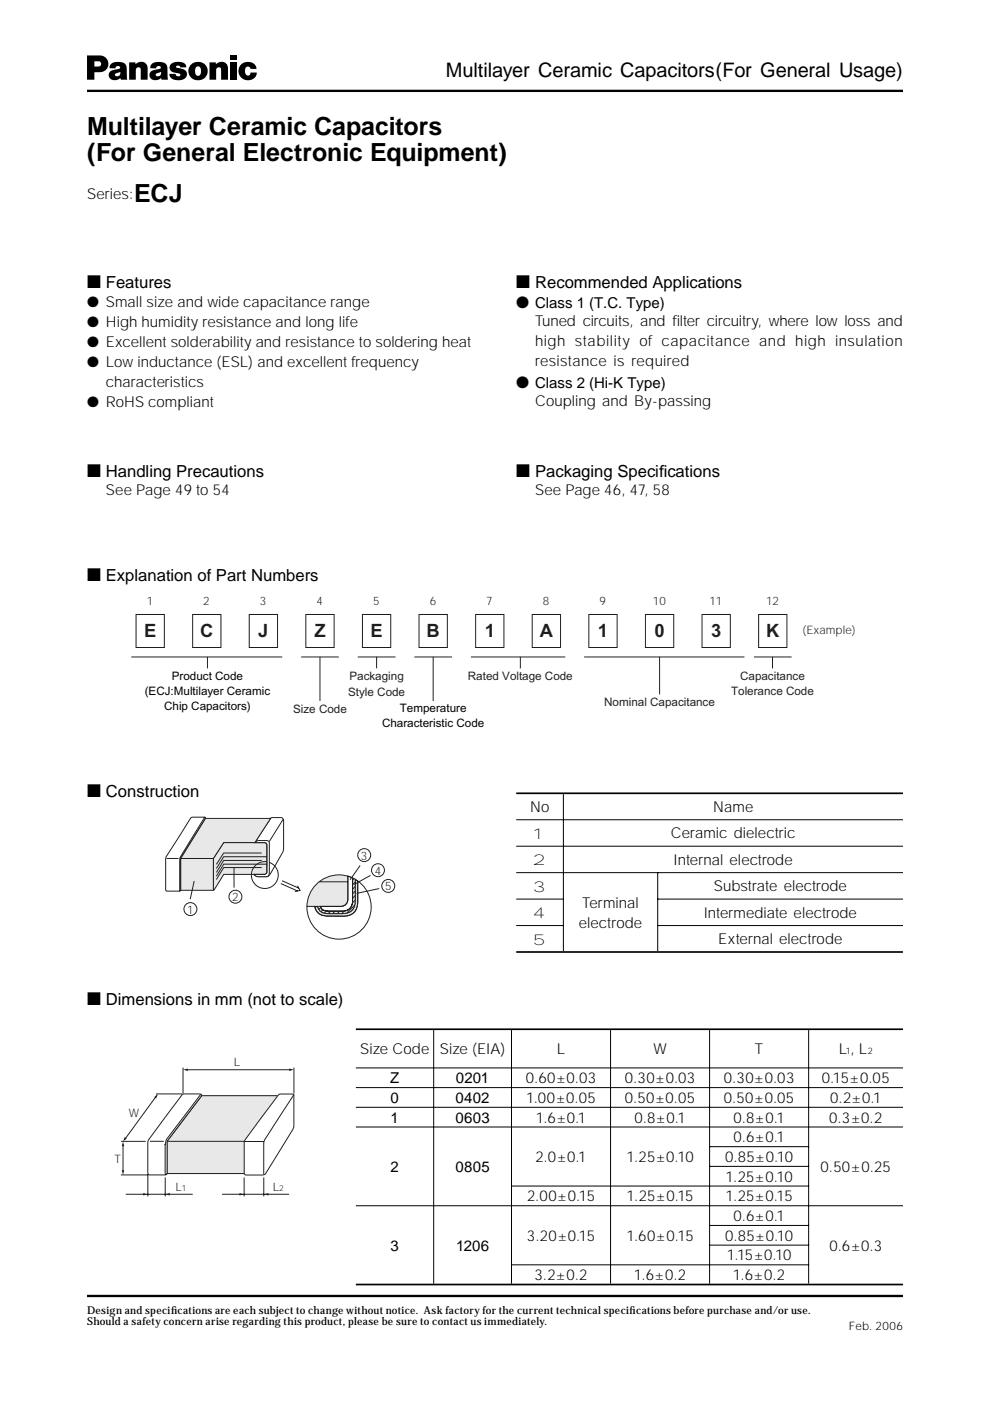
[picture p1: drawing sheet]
<svg xmlns="http://www.w3.org/2000/svg" width="210mm" height="297mm" viewBox="0 0 210 297" stroke-linecap="round" stroke-linejoin="round" font-family="sans-serif">
<defs><g id="words">
<g font-size="5.3">
<text x="18.5" y="28.6">Multilayer Ceramic Capacitors</text>
<text x="18.5" y="34.2">(For General Electronic Equipment)</text>
<text x="28.5" y="42.9">ECJ</text>
</g>
<text font-size="4.2" x="94.5" y="16.4">Multilayer Ceramic Capacitors(For General Usage)</text>
<g font-size="3.9">
<text x="18.5" y="61.1">■ Features</text>
<text x="109.5" y="61.1">■ Recommended Applications</text>
<text x="18.5" y="101.1">■ Handling Precautions</text>
<text x="109.5" y="101.1">■ Packaging Specifcations</text>
<text x="18.5" y="123.1">■ Explanation of Part Numbers</text>
<text x="18.5" y="169">■ Construction</text>
<text x="18.5" y="213.1">■ Dimensions in mm (not to scale)</text>
</g>
<g font-size="3.9" fill="#231f20">
<text x="30.6" y="135.1">E</text>
<text x="42.4" y="135.1">C</text>
<text x="54.8" y="135.1">J</text>
<text x="66.7" y="135.1">Z</text>
<text x="78.6" y="135.1">E</text>
<text x="90.4" y="135.1">B</text>
<text x="102.8" y="135.1">1</text>
<text x="114.4" y="135.1">A</text>
<text x="126.8" y="135.1">1</text>
<text x="138.8" y="135.1">0</text>
<text x="150.8" y="135.1">3</text>
<text x="162.4" y="135.1">K</text>
</g>
<g font-size="3.5">
<text x="109.5" y="65.4">● Class 1 (T.C. Type)</text>
<text x="109.5" y="82.3">● Class 2 (Hi-K Type)</text>
<text x="139.7" y="101.1">i</text>
</g>
<g font-size="3.2">
<text x="18.5" y="42.1">Series:</text>
<text x="18.5" y="65">● Small size and wide capacitance range</text>
<text x="18.5" y="69.3">● High humidity resistance and long life</text>
<text x="113.5" y="69.2">Tuned circuits, and flter circuitry, where low loss and</text>
<text x="142.6" y="69.2">i</text>
<text x="18.5" y="73.5">● Excellent solderability and resistance to soldering heat</text>
<text x="18.5" y="77.7">● Low inductance (ESL) and excellent frequency</text>
<text x="113.5" y="73.4">high stability of capacitance and high insulation</text>
<text x="113.5" y="77.7">resistance is required</text>
<text x="22.5" y="82">characteristics</text>
<text x="18.5" y="86.2">● RoHS compliant</text>
<text x="113.5" y="86.1">Coupling and By-passing</text>
<text x="22.5" y="105">See Page 49 to 54</text>
<text x="113.5" y="105">See Page 46, 47, 58</text>
<text x="112.4" y="172.1">No</text>
<text x="151.2" y="172.1">Name</text>
<text x="112.9" y="177.8">1</text>
<text x="142.3" y="177.8">Ceramic dielectric</text>
<text x="112.9" y="183.5">2</text>
<text x="142.8" y="183.4">Internal electrode</text>
<text x="112.9" y="189.1">3</text>
<text x="151.3" y="189">Substrate electrode</text>
<text x="112.9" y="194.7">4</text>
<text x="122.7" y="196.7">electrode</text>
<text x="123.5" y="192.5">Terminal</text>
<text x="149.2" y="194.6">Intermediate electrode</text>
<text x="112.9" y="200.3">5</text>
<text x="152.3" y="200.2">External electrode</text>
<text x="76.4" y="223.5">Size Code</text>
<text x="93.3" y="223.5">Size (EIA)</text>
<text x="118.1" y="223.5">L</text>
<text x="138.5" y="223.5">W</text>
<text x="160.1" y="223.5">T</text>
<text x="177.9" y="223.5">L , L</text>
<text x="82.7" y="229.6">Z</text>
<text x="82.8" y="233.8">0</text>
<text x="96.6" y="233.8">0402</text>
<text x="96.7" y="229.6">0201</text>
<text x="111.5" y="229.6">0.60±0.03</text>
<text x="111.6" y="233.8">1.00±0.05</text>
<text x="132.5" y="229.6">0.30±0.03</text>
<text x="132.5" y="233.8">0.50±0.05</text>
<text x="153.5" y="229.6">0.30±0.03</text>
<text x="153.5" y="233.8">0.50±0.05</text>
<text x="174.3" y="229.6">0.15±0.05</text>
<text x="176" y="233.8">0.2±0.1</text>
<text x="82.8" y="238">1</text>
<text x="96.6" y="238">0603</text>
<text x="113.6" y="238">1.6±0.1</text>
<text x="134.5" y="238">0.8±0.1</text>
<text x="155.5" y="238">0.8±0.1</text>
<text x="175.8" y="238">0.3±0.2</text>
<text x="155.5" y="242.2">0.6±0.1</text>
<text x="82.8" y="248.4">2</text>
<text x="96.6" y="248.4">0805</text>
<text x="113.5" y="246.3">2.0±0.1</text>
<text x="132.8" y="246.3">1.25±0.10</text>
<text x="153.7" y="246.3">0.85±0.10</text>
<text x="153.8" y="250.5">1.25±0.10</text>
<text x="174" y="248.4">0.50±0.25</text>
<text x="111.7" y="254.7">2.00±0.15</text>
<text x="132.8" y="254.7">1.25±0.15</text>
<text x="153.8" y="254.7">1.25±0.15</text>
<text x="111.7" y="263">3.20±0.15</text>
<text x="132.8" y="263">1.60±0.15</text>
<text x="153.7" y="263">0.85±0.10</text>
<text x="155.5" y="258.9">0.6±0.1</text>
<text x="82.8" y="265.1">3</text>
<text x="96.7" y="265.1">1206</text>
<text x="154.1" y="267.2">1.15±0.10</text>
<text x="175.8" y="265.1">0.6±0.3</text>
<text x="113.3" y="271.4">3.2±0.2</text>
<text x="134.4" y="271.4">1.6±0.2</text>
<text x="155.4" y="271.4">1.6±0.2</text>
</g>
<g font-size="2.5" fill="#231f20">
<text x="31.1" y="128.3">1</text>
<text x="43.1" y="128.3">2</text>
<text x="55.1" y="128.3">3</text>
<text x="67.1" y="128.3">4</text>
<text x="79.1" y="128.3">5</text>
<text x="91.1" y="128.3">6</text>
<text x="103.1" y="128.3">7</text>
<text x="115.1" y="128.3">8</text>
<text x="127.1" y="128.3">9</text>
<text x="138.4" y="128.3">10</text>
<text x="150.4" y="128.3">11</text>
<text x="162.4" y="128.3">12</text>
<text x="170.2" y="134.4">(Example)</text>
<text x="73.8" y="147.7">Style Code</text>
<text x="74.1" y="144.1">Packaging</text>
<text x="99.2" y="144.2">Rated Voltage Code</text>
<text x="128.1" y="149.7">Nominal Capacitance</text>
<text x="155" y="147.3">Tolerance Code</text>
<text x="156.9" y="144.3">Capacitance</text>
<text x="62.2" y="151.1">Size Code</text>
<text x="76.5" y="182.2">3</text>
<text x="79.5" y="185.4">4</text>
<text x="49.2" y="191.1">2</text>
<text x="81.6" y="188.8">5</text>
<text x="39.7" y="193.7">1</text>
<text x="49.6" y="226.1">L</text>
<text x="27.3" y="236.9">W</text>
<text x="24.3" y="246.5">T</text>
<text x="37.2" y="252.6">L</text>
<text x="57.8" y="252.6">L</text>
</g>
<g font-size="2.5">
<text x="30.7" y="147.3">(ECJ:Multilayer Ceramic</text>
<text x="36.4" y="144.2">Product Code</text>
<text x="34.8" y="150.5">Chip Capacitors)</text>
<text x="81" y="154.2">Characteristic Code</text>
<text x="84.8" y="151">Temperature</text>
<text x="180" y="281.9">Feb. 2006</text>
</g>
<g font-size="2.3">
<text x="18.4" y="278.5">Design and specif</text>
<text x="18.4" y="281">Should a safety concern arise regarding this product, please be sure to contact us immediately.</text>
<text x="36.3" y="278.5">i cations are each subject to change without notice. Ask factory for the current technical specif</text>
<text x="133.5" y="278.5">i cations before purchase and/or use.</text>
</g>
<g font-size="1.9">
<text x="179.3" y="223.5">1</text>
<text x="184" y="223.5">2</text>
</g>
<g font-size="1.8" fill="#231f20">
<text x="38.6" y="252.6">1</text>
<text x="59.2" y="252.6">2</text>
</g>
</g></defs>
<path d="M18.5 19.3h173M18.5 274.8h173" fill="none" stroke="#000" stroke-width=".49"/>
<path d="M18.5 11.8h2.5a1.79 1.79 0 0 1 2 1.8 1.79 1.79 0 0 1-2 1.7h-1v-1.2h.6a.59 .59 0 0 0 .8-.4 .59 .59 0 0 0-.5-.7h-.9v3.9h-1.5zM23.5 13.6a2.6 2.6 0 0 1 3.2 .2l.3 3.1h-1.3l-.3-1 .1-.7-.2 .1a.82 .82 0 0 0-.9 .7 .64 .64 0 0 0 1-.1l.1 .6a1.3 1.3 0 0 1-1.7 .4 1.3 1.3 0 0 1-.6-1.6l.6-.4 1.2-.3a.36 .36 0 0 0 .5-.4 .36 .36 0 0 0-.6-.2l-.3 .1-.1 .4h-1.3l.1-.5zM27.4 13.2h1.3v.4a1.43 1.43 0 0 1 1.6-.5 1.43 1.43 0 0 1 1 1.4v2.4h-1.5v-2.1a.53 .53 0 0 0-.5-.6 .53 .53 0 0 0-.5 .7v2h-1.4zM32.1 13.6a2.6 2.6 0 0 1 3.2 .2l.4 3.1h-1.4l-.3-1 .1-.7-.1 .1a.82 .82 0 0 0-1 .7 .64 .64 0 0 0 1-.1l.1 .6a1.3 1.3 0 0 1-1.6 .4 1.3 1.3 0 0 1-.7-1.6l.6-.4 1.3-.3a.36 .36 0 0 0 .4-.4 .36 .36 0 0 0-.6-.2l-.3 .1-.1 .4h-1.2v-.5zM36.2 13.6a2.5 2.5 0 0 1 3.2 .1l.1 .6h-1.3a.4 .4 0 0 0-.4-.5 .4 .4 0 0 0-.4 .5l.9 .2a1.24 1.24 0 0 1 1.3 1.2 1.24 1.24 0 0 1-1.3 1.3 1.89 1.89 0 0 1-2.4-1.1v-.2h1.3a.47 .47 0 0 0 .5 .5 .47 .47 0 0 0 .5-.5l-.4-.2a1.59 1.59 0 0 1-1.9-1.2zM40.5 13.7a2.02 2.02 0 0 1 2.9 0 2.02 2.02 0 0 1-.1 2.9l-.8-.8a1.18 1.18 0 0 0-.5-1.7 1.18 1.18 0 0 0-.2 1.9l.2 .1 .5-.3 .8 .8a2.03 2.03 0 0 1-2.8-.2 2.03 2.03 0 0 1 0-2.7zM44.4 13.2h1.3l.1 .4a1.43 1.43 0 0 1 1.6-.5 1.43 1.43 0 0 1 .9 1.4v2.4h-1.4v-2.1a.53 .53 0 0 0-.6-.6 .53 .53 0 0 0-.5 .7v2h-1.4zM48.8 11.8h1.4v.9h-1.4zM48.8 13.2h1.4v3.7h-1.4zM51 13.8a1.88 1.88 0 0 1 2-.7 1.88 1.88 0 0 1 1.4 1.5h-1.3a.63 .63 0 0 0-.8-.5 .63 .63 0 0 0-.4 .9 .7 .7 0 0 0 .2 .8 .7 .7 0 0 0 .8 .1l.2-.5h1.3a1.95 1.95 0 0 1-1.7 1.6 1.95 1.95 0 0 1-2-1.2l-.1-1z" fill="#000"/>
<g fill="none" stroke="#231f20" stroke-width=".21">
<path d="M27.8 139.3h32M28.8 130.3h6v7h-6zM40.8 130.3h6v7h-6zM44 139.3v2.4M52.8 130.3h6v7h-6zM63.8 139.3h8M64.8 130.3h6v7h-6zM67.8 139.3v9.3M75.9 139.3h8M76.8 130.3h6v7h-6zM79.9 139.3v2.4M87.9 139.3h8"/>
<path d="M88.8 130.3h6v7h-6zM91.8 139.3v9.3M99.8 139.3h20M100.8 130.3h6v7h-6zM110.3 139.3v2.4M112.8 130.3h6v7h-6zM123.8 139.3h34M124.8 130.3h6v7h-6zM136.8 130.3h6v7h-6zM139.8 139.3v7.9M148.8 130.3h6v7h-6zM159.8 139.3h8"/>
<path d="M160.8 130.3h6v7h-6zM163.8 139.3v2.4"/>
</g>
<path d="M66.7 192.3l.7-.1a2.1 2.1 0 0 0 2.5 1.5h2.4a2.53 2.53 0 0 0 3-3v-4.3l.6 .4v3.3a4.5 4.5 0 0 1-.8 3.4 5.2 5.2 0 0 1-4 .7 7.7 7.7 0 0 1-3.5-.5l-.6-.8z" fill="#e7e8e8" stroke="#231f20" stroke-width=".21"/>
<g fill="#e7e8e8">
<path d="M67.4 192.2h.5a1.32 1.32 0 0 0 1.4 1h2.7a2.21 2.21 0 0 0 2.8-2.6v-4.5l.5 .3v3.4a4.4 4.4 0 0 1-.7 3.3 5 5 0 0 1-3.5 .6h-.6a3.7 3.7 0 0 1-2.7-.6z"/>
<path d="M66.8 187.8a6.8 6.8 0 0 1 6.9-2.1v3.7a2.15 2.15 0 0 1-.9 2.7l-7.7 .1a7 7 0 0 1 1.7-4.4z"/>
</g>
<path d="M40.5 173.4l2.8-.1 .3 .2-5.3 8.5v6.8a4.3 4.3 0 0 1-2.5 .1l-.7-.1v-6.9zM43.5 173.3l-2.7 4.2a22 22 0 0 0-2.7 4.6l.1 6.8M35.3 182h2.6" fill="none" stroke="#231f20" stroke-width=".21"/>
<path d="M47.4 178.6h7.5a1.7 1.7 0 0 1 1.6 .3l.1 5a1.24 1.24 0 0 1-.3 1.4l-8.9 .1-2.1 3.3-.1-6.7z" fill="#e7e8e8" stroke="#231f20" stroke-width=".21"/>
<path d="M57.4 173.5l.3-.2h1.2a.84 .84 0 0 1 1 .1 .84 .84 0 0 1 .2 .9v5.9l-2.9 5.2a1.69 1.69 0 0 1-1.8 .5l-1-.1-.5-.4h1.4a1.02 1.02 0 0 0 1.3-.5v-4.8a1.37 1.37 0 0 0-.2-1.4l-2.4-.1zM55.5 182.4h-8.1l-1.5 2.6M55.5 180.9h-8.1l-1.5 2.4M56.6 183.2h-9.2l-1.5 2.6M56.6 181.6h-9.2l-1.5 2.5" fill="none" stroke="#231f20" stroke-width=".21"/>
<path d="M38.3 182h6.9v6.8h-6.9z" fill="#e7e8e8" stroke="#231f20" stroke-width=".21"/>
<g fill="none" stroke="#231f20" stroke-width=".21">
<path d="M60 173.7l-2.9 4.8M41.2 186.8l-.9 3.8M49.6 183.9v4.3M59.5 187.3l3.6 1.6M59.8 186.7l3.6 1.6M63.1 187.8l.5 1-1.1 .2M67.7 187h6M73.7 185.7v4.4a1.67 1.67 0 0 1-2 2.1h-6.6M75.9 186.8v3.3a4.5 4.5 0 0 1-.8 3.4 5.2 5.2 0 0 1-4 .7 7.7 7.7 0 0 1-3.5-.5l-.6-.8-.3-.6M76.4 183.5l-2.2 3M78.6 185.6l-3.5 1.9M80.4 188.4l-4.8 1"/>
<circle cx="40.4" cy="192.7" r="1.37"/>
<circle cx="49.9" cy="190.1" r="1.37"/>
<circle cx="56.1" cy="185.5" r="2.85"/>
<circle cx="71.9" cy="192.3" r="6.8"/>
<circle cx="77.2" cy="181.3" r="1.37"/>
<circle cx="80.1" cy="184.5" r="1.37"/>
<circle cx="82.3" cy="187.8" r="1.37"/>
</g>
<path d="M54 178.6l.7-.4h1.4a.73 .73 0 0 1 .8 .2 .73 .73 0 0 1 .2 .7v5.5a1.05 1.05 0 0 1-.6 1.3 4.2 4.2 0 0 1-2.5-.4l-.1-.1h1.4a1.02 1.02 0 0 0 1.3-.5v-4.8a1.37 1.37 0 0 0-.2-1.4z" fill="#fff" stroke="#231f20" stroke-width=".21"/>
<g fill="none" stroke="#231f20" stroke-width=".21">
<path d="M68 192.4l-.4 .4M68.5 192.9l-.4 .4M69.2 193.1l-.5 .5M70.1 193.2l-.5 .5M71.1 193.2l-.6 .5M72.1 193.1l-.6 .6M73 193.1l-.6 .6M73.8 185.8l1 .3v4.5a2.21 2.21 0 0 1-2.8 2.6h-1.9a1.82 1.82 0 0 1-2.2-1h3a3 3 0 0 0 2.6-.7l.3-.9zM74.8 186.2v4.2a2.25 2.25 0 0 1-2.8 2.8h-1.9a1.82 1.82 0 0 1-2.2-1M75.1 186.3l-.4 .3M75.2 191.9l-1.6 1.7M75.3 190.9l-.6 .6"/>
<path d="M75.3 188.9l-.5 .6M75.3 188l-.5 .5M75.3 187l-.5 .6M75.3 186.4v3.4a4.4 4.4 0 0 1-.7 3.3 5 5 0 0 1-3.5 .6h-.6a3.7 3.7 0 0 1-2.7-.6l-.4-.9M75.3 189.9l-.6 .6"/>
</g>
<path d="M43.6 173.5h13.8l-3.4 5.1h-6.6l-2.2 3.4h-6.9z" fill="#e7e8e8" stroke="#231f20" stroke-width=".21"/>
<path d="M55.5 183.9h-8.1l-1.5 2.6" fill="none" stroke="#231f20" stroke-width=".21"/>
<path d="M42.8 232.3h16.1l-7.1 16.5h-16.4v-6.8z" fill="#e7e8e8" stroke="#231f20" stroke-width=".21"/>
<path d="M38.8 226.4v5.5M62.3 226.4v5.5M35.4 242h16.4" fill="none" stroke="#231f20" stroke-width=".21"/>
<g fill="#231f20">
<path d="M35 253.2l1-.2v.5z"/>
<path d="M55.9 253.2l1-.2v.5z"/>
<path d="M38.8 226.8l1-.2v.5z"/>
<path d="M30.3 253l1 .2-1 .3z"/>
<path d="M26.1 242l.2 1h-.5z"/>
<path d="M25.8 248.1h.5l-.2 1z"/>
<path d="M50.8 253l1 .2-1 .3z"/>
<path d="M61.3 226.6l1 .2-1 .3z"/>
</g>
<path d="M33 231.9h5.7M33.3 232.2l-6.9 9.4M39.4 226.8h22.3M25.6 249.1h5.7M25.7 242h5.2M26.1 242.6v5.9M26.7 253.2h14.2M31.3 249v4.7M35 249.6v4.1M47.1 253.2h14.2M51.8 249.6v4.1M55.9 249.6v4.1" fill="none" stroke="#231f20" stroke-width=".21"/>
<g fill="#fff" stroke="#231f20" stroke-width=".21">
<path d="M59.1 232.1l.4-.1 2.8 .1v6.7l-.3 .8-5.1 8.3a1.5 1.5 0 0 1-1.6 1.2h-2.3a1.06 1.06 0 0 1-1.2-.3l.1-7z"/>
<path d="M38.6 232.1l.5-.2h3.2l.4 .2 .1 .2-7.4 9.7v6.8l-.3 .3h-2.5a1.06 1.06 0 0 1-1.2-.3v-7z"/>
</g>
<path d="M42.7 232.1l-6.7 8.6a2.79 2.79 0 0 0-1 1.9v5.5a.69 .69 0 0 0 .2 .9l.2-.1M62.3 232.1l-5.5 8.5a3.4 3.4 0 0 0-.9 3v5.4M31.8 242h2.9M51.8 242h4.1" fill="none" stroke="#231f20" stroke-width=".21"/>
<g fill="#231f20">
<path d="M32.7 232.6l.8-.6-.4 .9z"/>
<path d="M26.5 241.1l.4 .3-.8 .6z"/>
</g>
<g fill="none" stroke="#000" stroke-width=".21">
<path d="M109.5 173.8h82M109.5 179.4h82M119.5 168.4v5.3M119.5 173.9v5.4M119.5 179.5v5.4M109.5 185h82M109.5 190.6h10M109.5 196.2h10M119.5 185.1v16.6M139.4 190.6h52.1M139.4 196.2h52.1M139.5 184.9v16.8"/>
<path d="M92 218.4v7.9M108.5 218.4v7.9M129.5 218.4v7.9M150.5 218.4v7.9M171.5 218.4v7.9M75.5 226.4h116M75.5 230.6h116M75.5 234.8h116M75.5 238.9h116M92 226.5v4M92 230.7v4M92 234.9v4"/>
<path d="M92 239v16.6M108.5 226.5v4M108.5 230.7v4M108.5 234.9v4M108.5 239v16.6M129.5 226.5v4M129.5 230.7v4M129.5 234.9v4M129.5 239v12.4M150.5 226.5v4M150.5 230.7v4M150.5 234.9v4"/>
<path d="M150.5 239v12.4M171.5 226.5v4M171.5 230.7v4M171.5 234.9v4M171.5 239v16.6M75.5 255.6h116M92 255.7v16.5M108.4 251.5h63.1M108.5 255.7v16.5M129.5 251.6v4M129.5 255.7v12.4M150.4 243.1h21.1"/>
<path d="M150.4 247.3h21.1M150.4 259.8h21.1M150.5 251.6v4M150.5 255.7v12.4M171.5 255.7v16.5M108.4 268.2h63.1M129.5 268.3v3.9M150.4 264h21.1M150.5 268.3v3.9"/>
</g>
<path d="M109.5 168.2h82M75.5 218.2h116M109.5 201.8h82M75.5 272.3h116" fill="none" stroke="#000" stroke-width=".35"/>
<use href="#words"/>
</svg>
